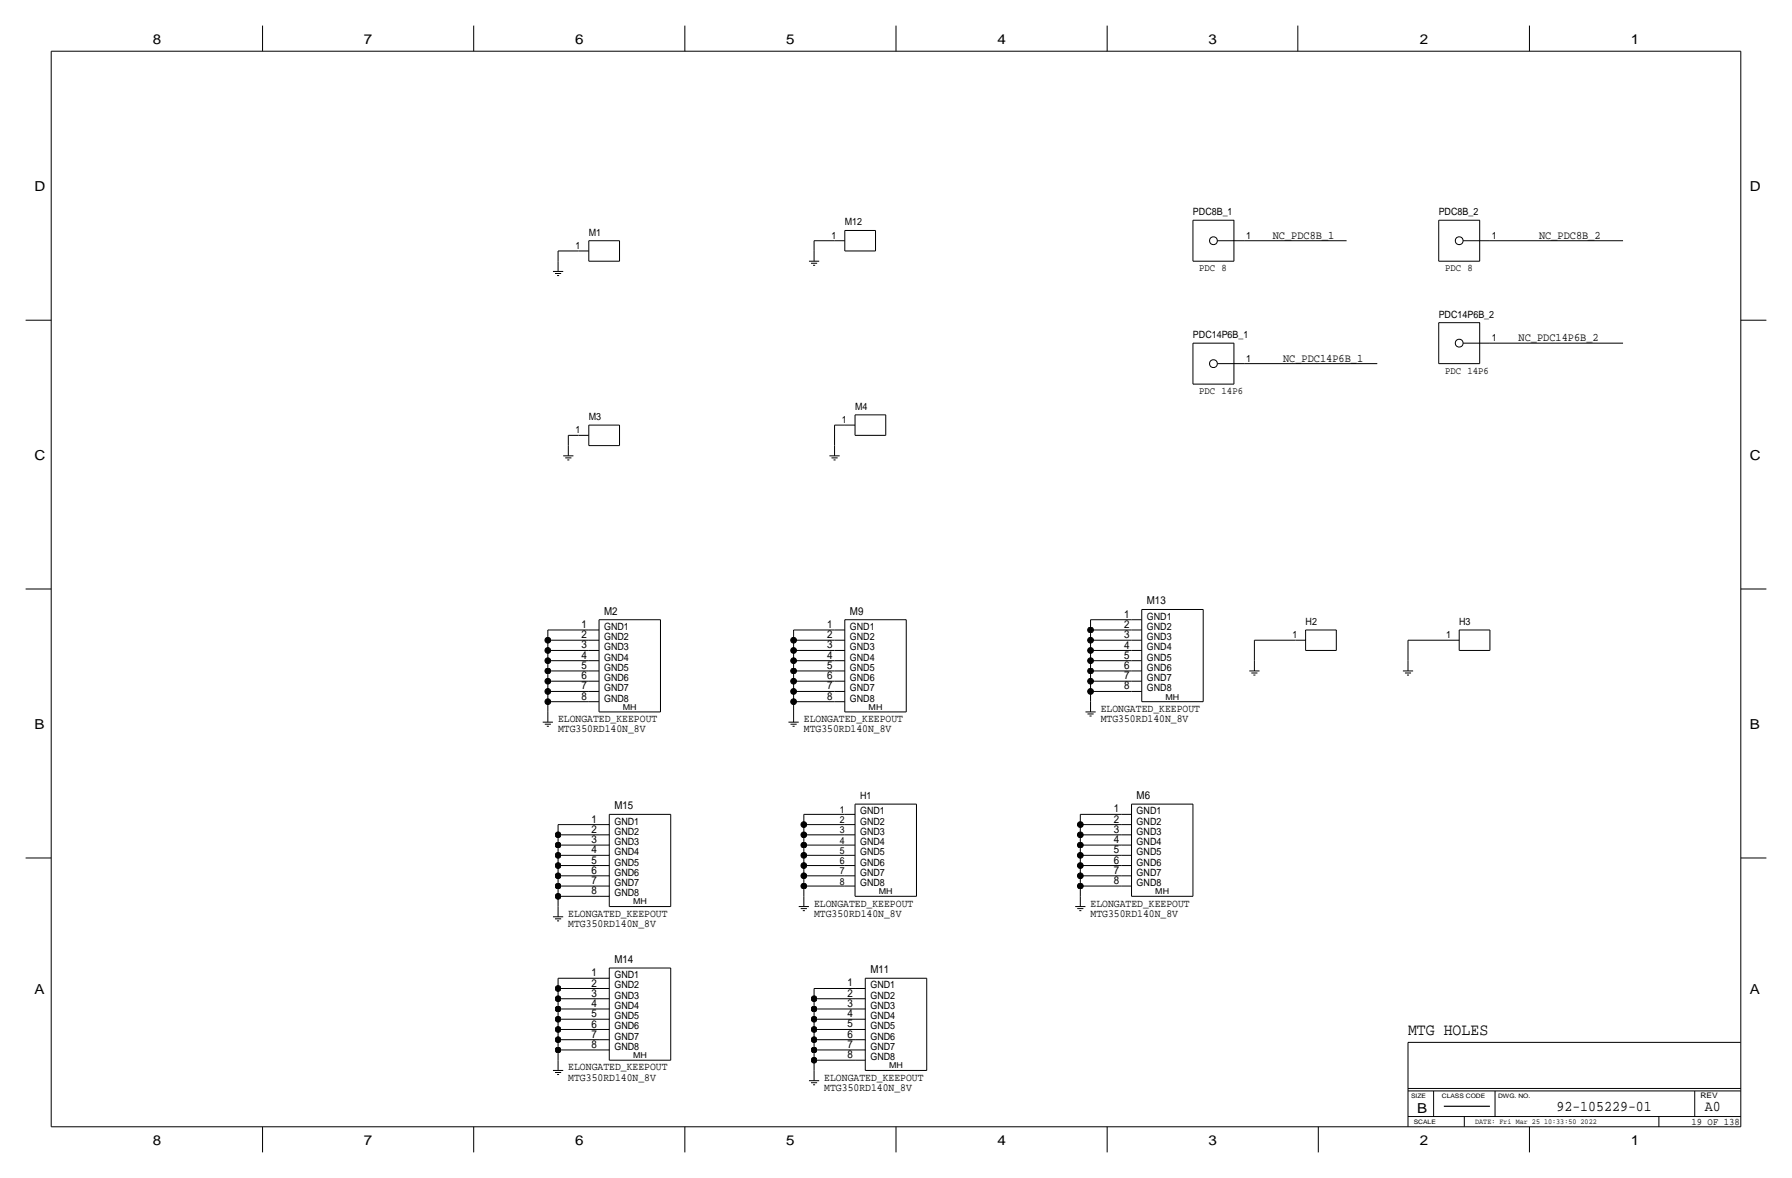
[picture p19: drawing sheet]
<svg xmlns="http://www.w3.org/2000/svg" width="444mm" height="292mm" viewBox="0 0 444 292" stroke-linecap="round" stroke-linejoin="round" font-family="sans-serif">
<defs><g id="words">
<text font-size="4.1" x="349.2" y="256.5">MTG HOLES</text>
<g font-size="3.7">
<text x="386.1" y="275.6">92-105229-01</text>
<text x="422.9" y="275.6">A0</text>
</g>
<g font-size="3.4">
<text x="37.9" y="10.8">8</text>
<text x="90.3" y="10.8">7</text>
<text x="142.6" y="10.8">6</text>
<text x="195" y="10.8">5</text>
<text x="247.4" y="10.8">4</text>
<text x="299.8" y="10.8">3</text>
<text x="352.2" y="10.8">2</text>
<text x="404.5" y="10.8">1</text>
<text x="8.6" y="47.3">D</text>
<text x="434" y="47.3">D</text>
<text x="8.6" y="114">C</text>
<text x="434" y="114">C</text>
<text x="8.6" y="180.7">B</text>
<text x="434" y="180.7">B</text>
<text x="8.6" y="246.4">A</text>
<text x="434" y="246.4">A</text>
<text x="351.5" y="275.9">B</text>
<text x="37.9" y="283.8">8</text>
<text x="90.3" y="283.8">7</text>
<text x="142.6" y="283.8">6</text>
<text x="195" y="283.8">5</text>
<text x="247.4" y="283.8">4</text>
<text x="299.8" y="283.8">3</text>
<text x="352.1" y="283.8">2</text>
<text x="404.5" y="283.8">1</text>
</g>
<g font-size="2.9">
<text x="315.7" y="59.2">NC_PDC8B_1</text>
<text x="381.8" y="59.2">NC_PDC8B_2</text>
<text x="318.3" y="89.7">NC_PDC14P6B_1</text>
<text x="376.7" y="84.6">NC_PDC14P6B_2</text>
</g>
<g font-size="2.7">
<text x="284.5" y="149.9">M13</text>
<text x="144.2" y="155.7">1</text>
<text x="149.9" y="152.4">M2</text>
<text x="205.2" y="155.7">1</text>
<text x="210.8" y="152.4">M9</text>
<text x="278.8" y="155.7">2</text>
<text x="278.8" y="153.2">1</text>
<text x="144.2" y="160.8">3</text>
<text x="144.2" y="158.2">2</text>
<text x="205.2" y="160.8">3</text>
<text x="205.2" y="158.2">2</text>
<text x="278.8" y="160.8">4</text>
<text x="278.8" y="158.3">3</text>
<text x="144.2" y="165.9">5</text>
<text x="144.2" y="163.3">4</text>
<text x="205.2" y="165.9">5</text>
<text x="205.2" y="163.3">4</text>
<text x="278.8" y="165.9">6</text>
<text x="278.8" y="163.3">5</text>
<text x="144.2" y="173.5">8</text>
<text x="144.2" y="170.9">7</text>
<text x="144.2" y="168.4">6</text>
<text x="205.2" y="173.5">8</text>
<text x="205.2" y="170.9">7</text>
<text x="205.2" y="168.4">6</text>
<text x="278.8" y="171">8</text>
<text x="278.8" y="168.4">7</text>
<text x="138.4" y="179.1">ELONGATED_KEEPOUT</text>
<text x="199.4" y="179.1">ELONGATED_KEEPOUT</text>
<text x="273" y="179.1">MTG350RD140N_8V</text>
<text x="273" y="176.5">ELONGATED_KEEPOUT</text>
<text x="138.4" y="181.6">MTG350RD140N_8V</text>
<text x="199.4" y="181.6">MTG350RD140N_8V</text>
<text x="152.4" y="200.7">M15</text>
<text x="276.3" y="204">2</text>
<text x="276.3" y="201.4">1</text>
<text x="281.9" y="198.1">M6</text>
<text x="146.7" y="209.1">3</text>
<text x="146.7" y="206.5">2</text>
<text x="146.7" y="204">1</text>
<text x="276.3" y="209.1">4</text>
<text x="276.3" y="206.5">3</text>
<text x="146.7" y="214.2">5</text>
<text x="146.7" y="211.6">4</text>
<text x="276.3" y="214.1">6</text>
<text x="276.3" y="211.6">5</text>
<text x="146.7" y="221.8">8</text>
<text x="146.7" y="219.2">7</text>
<text x="146.7" y="216.7">6</text>
<text x="276.3" y="219.2">8</text>
<text x="276.3" y="216.7">7</text>
<text x="141" y="227.3">ELONGATED_KEEPOUT</text>
<text x="201.9" y="224.8">ELONGATED_KEEPOUT</text>
<text x="201.9" y="227.3">MTG350RD140N_8V</text>
<text x="270.5" y="224.8">ELONGATED_KEEPOUT</text>
<text x="270.5" y="227.3">MTG350RD140N_8V</text>
<text x="141" y="229.9">MTG350RD140N_8V</text>
<text x="152.4" y="238.8">M14</text>
<text x="146.7" y="244.6">2</text>
<text x="146.7" y="242.1">1</text>
<text x="210.2" y="244.6">1</text>
<text x="215.9" y="241.3">M11</text>
<text x="146.7" y="249.7">4</text>
<text x="146.7" y="247.2">3</text>
<text x="210.2" y="249.7">3</text>
<text x="210.2" y="247.1">2</text>
<text x="146.7" y="257.3">7</text>
<text x="146.7" y="254.8">6</text>
<text x="146.7" y="252.3">5</text>
<text x="210.2" y="257.3">6</text>
<text x="210.2" y="254.8">5</text>
<text x="210.2" y="252.2">4</text>
<text x="146.7" y="259.9">8</text>
<text x="210.2" y="262.4">8</text>
<text x="210.2" y="259.8">7</text>
<text x="141" y="268">MTG350RD140N_8V</text>
<text x="141" y="265.4">ELONGATED_KEEPOUT</text>
<text x="204.5" y="268">ELONGATED_KEEPOUT</text>
<text x="204.5" y="270.5">MTG350RD140N_8V</text>
</g>
<g font-size="2.5">
<text x="295.9" y="53.3">PDC8B_1</text>
<text x="356.9" y="53.3">PDC8B_2</text>
<text x="146" y="58.4">M1</text>
<text x="206.3" y="59.2">1</text>
<text x="209.5" y="55.9">M12</text>
<text x="309.1" y="59.2">1</text>
<text x="370.1" y="59.2">1</text>
<text x="142.8" y="61.7">1</text>
<text x="297.5" y="67.3">PDC 8</text>
<text x="358.4" y="67.3">PDC 8</text>
<text x="295.9" y="83.8">PDC14P6B_1</text>
<text x="356.9" y="78.7">PDC14P6B_2</text>
<text x="309.1" y="89.7">1</text>
<text x="370.1" y="84.6">1</text>
<text x="358.4" y="92.7">PDC 14P6</text>
<text x="212.1" y="101.6">M4</text>
<text x="297.5" y="97.8">PDC 14P6</text>
<text x="142.8" y="107.4">1</text>
<text x="146" y="104.1">M3</text>
<text x="208.8" y="104.9">1</text>
<text x="284.5" y="153.7">GND1</text>
<text x="323.8" y="154.9">H2</text>
<text x="361.9" y="154.9">H3</text>
<text x="149.9" y="156.2">GND1</text>
<text x="149.9" y="158.8">GND2</text>
<text x="149.9" y="161.3">GND3</text>
<text x="210.8" y="156.2">GND1</text>
<text x="210.8" y="158.8">GND2</text>
<text x="210.8" y="161.3">GND3</text>
<text x="284.5" y="161.3">GND4</text>
<text x="284.5" y="156.2">GND2</text>
<text x="284.5" y="158.8">GND3</text>
<text x="320.6" y="158.2">1</text>
<text x="358.7" y="158.2">1</text>
<text x="149.9" y="163.8">GND4</text>
<text x="149.9" y="166.4">GND5</text>
<text x="210.8" y="163.8">GND4</text>
<text x="210.8" y="166.4">GND5</text>
<text x="284.5" y="163.8">GND5</text>
<text x="284.5" y="166.4">GND6</text>
<text x="149.9" y="168.9">GND6</text>
<text x="149.9" y="171.5">GND7</text>
<text x="149.9" y="174">GND8</text>
<text x="210.8" y="168.9">GND6</text>
<text x="210.8" y="171.5">GND7</text>
<text x="210.8" y="174">GND8</text>
<text x="284.5" y="168.9">GND7</text>
<text x="284.5" y="171.5">GND8</text>
<text x="213.4" y="198.1">H1</text>
<text x="213.4" y="201.9">GND1</text>
<text x="281.9" y="201.9">GND1</text>
<text x="152.4" y="204.5">GND1</text>
<text x="152.4" y="207">GND2</text>
<text x="152.4" y="209.6">GND3</text>
<text x="213.4" y="209.5">GND4</text>
<text x="213.4" y="204.5">GND2</text>
<text x="213.4" y="207">GND3</text>
<text x="281.9" y="209.5">GND4</text>
<text x="281.9" y="204.5">GND2</text>
<text x="281.9" y="207">GND3</text>
<text x="152.4" y="212.1">GND4</text>
<text x="152.4" y="214.6">GND5</text>
<text x="213.4" y="212.1">GND5</text>
<text x="213.4" y="214.6">GND6</text>
<text x="281.9" y="212.1">GND5</text>
<text x="281.9" y="214.6">GND6</text>
<text x="152.4" y="217.2">GND6</text>
<text x="152.4" y="219.7">GND7</text>
<text x="213.4" y="217.2">GND7</text>
<text x="213.4" y="219.7">GND8</text>
<text x="281.9" y="217.2">GND7</text>
<text x="281.9" y="219.7">GND8</text>
<text x="152.4" y="222.3">GND8</text>
<text x="152.4" y="242.6">GND1</text>
<text x="152.4" y="245.1">GND2</text>
<text x="215.9" y="245.1">GND1</text>
<text x="152.4" y="250.2">GND4</text>
<text x="152.4" y="247.7">GND3</text>
<text x="215.9" y="247.7">GND2</text>
<text x="215.9" y="250.2">GND3</text>
<text x="152.4" y="252.7">GND5</text>
<text x="152.4" y="255.3">GND6</text>
<text x="152.4" y="257.8">GND7</text>
<text x="215.9" y="252.7">GND4</text>
<text x="215.9" y="255.3">GND5</text>
<text x="215.9" y="257.8">GND6</text>
<text x="152.4" y="260.4">GND8</text>
<text x="215.9" y="260.4">GND7</text>
<text x="215.9" y="262.9">GND8</text>
<text x="419.6" y="278.9">19 OF 138</text>
</g>
<g font-size="2.4">
<text x="208.4" y="201.6">1</text>
<text x="208.4" y="209.2">4</text>
<text x="208.4" y="206.7">3</text>
<text x="208.4" y="204.1">2</text>
<text x="208.4" y="214.3">6</text>
<text x="208.4" y="211.7">5</text>
<text x="208.4" y="219.4">8</text>
<text x="208.4" y="216.8">7</text>
</g>
<g font-size="2">
<text x="289.1" y="173.5">MH</text>
<text x="154.5" y="176">MH</text>
<text x="215.4" y="176">MH</text>
<text x="218" y="221.7">MH</text>
<text x="286.6" y="221.7">MH</text>
<text x="157" y="224.3">MH</text>
<text x="157" y="262.4">MH</text>
<text x="220.5" y="264.9">MH</text>
</g>
<g font-size="1.9">
<text x="421.8" y="272.3">REV</text>
<text x="365.9" y="278.7">DATE: Fri Mar 25 10:33:50 2022</text>
</g>
<g font-size="1.5">
<text x="350" y="272.3">SIZE</text>
<text x="357.6" y="272.3">CLASS CODE</text>
<text x="371.6" y="272.3">DWG. NO.</text>
<text x="350.7" y="278.7">SCALE</text>
</g>
</g></defs>
<g fill="none" stroke="#000" stroke-width=".25">
<path d="M12.7 12.7h419.1zM12.7 12.7v266.7zM65.1 6.3v6.4zM117.5 6.3v6.4zM169.9 6.3v6.4zM222.2 6.3v6.4zM274.6 6.3v6.4zM321.9 6.3v6.4zM379.4 6.3v6.4zM431.8 12.7v266.7zM146 59.7h7.7zM146 59.7v5.1z"/>
<path d="M153.7 59.7v5.1zM201.9 59.7h5.1zM201.9 59.7v2.5zM207 59.7h2.5zM209.5 57.1h7.7zM209.5 57.2v5zM217.2 57.2v5zM295.9 54.6h10.2zM295.9 54.6v10.2zM302 59.7h4.1zM306.1 54.6v10.2zM306.1 59.7h2.5z"/>
<path d="M308.6 59.7h25.4zM356.9 54.6h10.2zM356.9 54.6v10.2zM362.9 59.7h4.2zM367 59.7h2.6zM367 54.6v10.2zM369.6 59.7h33zM6.3 79.4h6.4zM137.2 67.3h2.5zM137.7 67.8h1.5zM138.2 68.3h.5zM138.4 62.2h5.1z"/>
<path d="M138.4 62.2v2.6zM138.4 64.8v2.5zM143.5 62.2h2.5zM146 64.8h7.7zM200.7 64.8h2.5zM201.2 65.3h1.5zM201.7 65.8h.5zM201.9 62.2v2.6zM209.5 62.2h7.7zM295.9 64.8h10.2zM356.9 64.8h10.1zM431.8 79.4h6.3z"/>
<path d="M295.9 85.1h10.2zM295.9 95.2h10.2zM295.9 85.1v10.1zM302 90.2h4.1zM306.1 85.1v10.2zM306.1 90.2h2.5zM308.6 90.2h33zM356.9 80h10.2zM356.9 90.2h10.1zM356.9 80v10.2zM362.9 85.1h4.2zM367 85.1h2.6z"/>
<path d="M367 80v10.2zM369.6 85.1h33zM139.7 113h2.5zM140.2 113.5h1.5zM140.7 114h.5zM141 107.9h2.5zM141 107.9v2.6zM141 110.5v2.5zM143.5 107.9h2.5zM146 110.5h7.7zM146 105.4h7.7zM146 105.4v5.1z"/>
<path d="M153.7 105.4v5.1zM205.7 113h2.6zM206.2 113.5h1.6zM206.8 114h.5zM207 105.4v5.1zM207 110.5v2.5zM207 105.4h2.5zM209.5 105.4h2.6zM212.1 107.9h7.6zM212.1 102.9h7.6zM212.1 102.9v5zM219.7 102.9v5z"/>
<path d="M6.3 146h6.4zM135.9 156.2h10.1zM135.9 158.8v2.5zM135.9 158.7h10.2zM135.9 156.2v2.5zM146 156.2h2.6zM146 158.7h2.6zM148.6 153.7h15.2zM148.6 153.7v22.8zM163.8 153.7v22.8zM196.8 156.2h10.2zM196.8 158.8v2.5z"/>
<path d="M196.8 158.7h10.2zM196.8 156.2v2.5zM207 156.2h2.5zM207 158.7h2.5zM209.5 153.7h15.3zM209.5 153.7v22.8zM224.8 153.7v22.8zM270.5 158.7h10.2zM270.5 153.7h10.2zM270.5 158.8v2.5zM270.5 156.2v2.5zM270.5 153.7v2.5z"/>
<path d="M270.5 156.2h10.2zM280.7 153.7h2.5zM280.7 156.2h2.5zM280.7 158.7h2.5zM283.2 151.1h15.2zM283.2 151.1v22.9zM298.4 151.1v22.9zM311.1 158.7h10.2zM311.1 158.7v5.1zM321.3 158.7h2.5zM323.8 156.2h7.7zM323.8 156.2v5.1z"/>
<path d="M331.5 156.2v5.1zM349.2 158.7h10.2zM349.2 158.7v5.1zM359.4 158.7h2.5zM361.9 156.2h7.7zM361.9 156.2v5.1zM369.6 156.2v5.1zM431.8 146h6.3zM134.6 179.1h2.6zM135.1 179.6h1.6zM135.9 174h10.1zM135.9 171.4h10.1z"/>
<path d="M135.9 166.4h10.1zM135.9 163.8h10.1zM135.9 161.3h10.1zM135.9 171.5v2.5zM135.9 174v2.5zM135.9 168.9v2.5zM135.9 168.9h10.2zM135.9 166.4v2.5zM135.9 163.8v2.6zM135.9 161.3v2.5zM135.9 176.5v2.6zM146 163.8h2.6z"/>
<path d="M146 166.4h2.6zM146 168.9h2.6zM146 171.4h2.6zM146 174h2.6zM146 161.3h2.6zM148.6 176.5h15.2zM195.6 179.1h2.5zM196.1 179.6h1.5zM196.8 174h10.2zM196.8 171.4h10.2zM196.8 166.4h10.2zM196.8 163.8h10.2z"/>
<path d="M196.8 161.3h10.2zM196.8 171.5v2.5zM196.8 174v2.5zM196.8 168.9v2.5zM196.8 168.9h10.2zM196.8 166.4v2.5zM196.8 163.8v2.6zM196.8 161.3v2.5zM196.8 176.5v2.6zM207 163.8h2.5zM207 166.4h2.5zM207 168.9h2.5z"/>
<path d="M207 171.4h2.5zM207 174h2.5zM207 161.3h2.5zM209.5 176.5h15.3zM269.2 176.5h2.6zM269.7 177h1.6zM270.3 177.5h.5zM270.5 171.4h10.2zM270.5 168.9h10.2zM270.5 163.8h10.2zM270.5 161.3h10.2zM270.5 168.9v2.5z"/>
<path d="M270.5 171.4v2.6zM270.5 166.4v2.5zM270.5 166.4h10.2zM270.5 163.8v2.6zM270.5 161.3v2.5zM270.5 174v2.5zM280.7 161.3h2.5zM280.7 163.8h2.5zM280.7 166.4h2.5zM280.7 168.9h2.5zM280.7 171.4h2.5zM283.2 174h15.2z"/>
<path d="M309.9 166.4h2.5zM310.4 166.9h1.5zM310.9 167.4h.5zM311.1 163.8v2.6zM323.8 161.3h7.7zM348 166.4h2.5zM348.5 166.9h1.5zM349 167.4h.5zM349.2 163.8v2.6zM361.9 161.3h7.7zM135.6 180.1h.5zM196.6 180.1h.5z"/>
<path d="M212.1 199.4h15.2zM212.1 199.4v22.9zM227.3 199.4v22.8zM280.7 199.4h15.2zM280.7 199.4v22.9zM295.9 199.4v22.8zM6.3 212.8h6.4zM138.4 219.7v2.5zM138.4 217.2v2.5zM138.4 217.2h10.2zM138.4 214.6v2.6zM138.4 212.1v2.5z"/>
<path d="M138.4 209.5v2.6zM138.4 207v2.5zM138.4 207h10.2zM138.4 204.5v2.5zM138.4 219.7h10.2zM138.4 214.6h10.2zM138.4 212.1h10.2zM138.4 209.5h10.2zM138.4 204.5h10.2zM148.6 204.5h2.5zM148.6 212.1h2.5zM148.6 214.6h2.5z"/>
<path d="M148.6 217.2h2.5zM148.6 219.7h2.5zM148.6 207h2.5zM148.6 209.5h2.5zM151.1 201.9h15.3zM151.1 201.9v22.9zM166.4 201.9v22.9zM199.4 219.7h10.1zM199.4 217.2h10.1zM199.4 212.1h10.1zM199.4 209.5h10.1zM199.4 207h10.1z"/>
<path d="M199.4 201.9h10.1zM199.4 217.2v2.5zM199.4 219.7v2.6zM199.4 214.6v2.6zM199.4 214.6h10.2zM199.4 212.1v2.5zM199.4 209.5v2.6zM199.4 207v2.5zM199.4 204.5v2.5zM199.4 204.5h10.2zM199.4 201.9v2.6zM209.5 201.9h2.6z"/>
<path d="M209.5 209.5h2.6zM209.5 212.1h2.6zM209.5 214.6h2.6zM209.5 217.2h2.6zM209.5 219.7h2.6zM209.5 204.5h2.6zM209.5 207h2.6zM268 217.2v2.5zM268 219.7v2.6zM268 214.6v2.6zM268 214.6h10.1zM268 212.1v2.5z"/>
<path d="M268 209.5v2.6zM268 207v2.5zM268 204.5v2.5zM268 204.5h10.1zM268 201.9v2.6zM268 219.7h10.1zM268 217.2h10.1zM268 212.1h10.1zM268 209.5h10.1zM268 207h10.1zM268 201.9h10.1zM278.1 201.9h2.6z"/>
<path d="M278.1 209.5h2.6zM278.1 212.1h2.6zM278.1 214.6h2.6zM278.1 217.2h2.6zM278.1 219.7h2.6zM278.1 204.5h2.6zM278.1 207h2.6zM431.8 212.8h6.3zM137.2 227.3h2.5zM137.7 227.8h1.5zM138.2 228.3h.5zM138.4 222.2v2.6z"/>
<path d="M138.4 224.8v2.5zM138.4 222.2h10.2zM148.6 222.2h2.5zM151.1 224.8h15.3zM198.1 224.8h2.6zM198.6 225.3h1.6zM199.1 225.8h.5zM199.4 222.2v2.6zM212.1 222.2h15.2zM266.7 224.8h2.5zM267.2 225.3h1.5zM267.7 225.8h.5z"/>
<path d="M268 222.2v2.6zM280.7 222.2h15.2zM138.4 257.8v2.5zM138.4 255.3v2.5zM138.4 255.3h10.2zM138.4 252.7v2.6zM138.4 250.2v2.5zM138.4 247.6v2.6zM138.4 245.1v2.5zM138.4 245.1h10.2zM138.4 242.6v2.5zM138.4 257.8h10.2z"/>
<path d="M138.4 252.7h10.2zM138.4 250.2h10.2zM138.4 247.6h10.2zM138.4 242.6h10.2zM148.6 242.6h2.5zM148.6 250.2h2.5zM148.6 252.7h2.5zM148.6 255.3h2.5zM148.6 257.8h2.5zM148.6 245.1h2.5zM148.6 247.6h2.5zM151.1 240h15.3z"/>
<path d="M151.1 240v22.9zM166.4 240v22.9zM201.9 255.3h10.2zM201.9 252.7h10.2zM201.9 250.2h10.2zM201.9 245.1h10.2zM201.9 257.8v2.5zM201.9 257.8h10.2zM201.9 255.3v2.5zM201.9 252.7v2.6zM201.9 250.2v2.5zM201.9 247.6v2.6z"/>
<path d="M201.9 245.1v2.6zM201.9 247.6h10.2zM212.1 245.1h2.5zM212.1 252.7h2.5zM212.1 255.3h2.5zM212.1 257.8h2.5zM212.1 247.6h2.5zM212.1 250.2h2.5zM214.6 242.6h15.3zM214.6 242.6v22.8zM229.9 242.6v22.8zM349.2 258.5v20.9z"/>
<path d="M349.2 258.5h82.6zM12.7 279.4h419.1zM65.1 279.4v6.4zM117.5 279.4v6.4zM137.2 265.4h2.5zM137.7 265.9h1.5zM138.2 266.4h.5zM138.4 260.3v2.6zM138.4 262.9v2.5zM138.4 260.3h10.2zM148.6 260.3h2.5zM151.1 262.9h15.3z"/>
<path d="M169.9 279.4v6.4zM200.7 268h2.5zM201.2 268.5h1.5zM201.7 269h.5zM201.9 262.9h10.2zM201.9 260.3h10.2zM201.9 262.9v2.5zM201.9 260.3v2.6zM201.9 265.4v2.6zM212.1 260.3h2.5zM212.1 262.9h2.5zM214.6 265.4h15.3z"/>
<path d="M222.2 279.4v6.4zM274.6 279.4v6.4zM327 279.4v6.4zM349.2 269.9h82.6zM349.2 270.5h82.6zM349.2 276.9h82.6zM355.6 270.5v6.4zM363.2 276.9v2.5zM370.8 270.5v6.4zM379.4 279.4v6.4zM411.5 276.9v2.5zM420.4 270.5v6.4z"/>
<circle cx="301" cy="59.7" r=".97"/>
<circle cx="361.9" cy="59.7" r=".97"/>
<circle cx="301" cy="90.2" r=".97"/>
<circle cx="361.9" cy="85.1" r=".97"/>
</g>
<g fill="#000" stroke="#000" stroke-width=".25">
<circle cx="135.9" cy="158.7" r=".71"/>
<circle cx="196.9" cy="158.7" r=".71"/>
<circle cx="270.5" cy="158.7" r=".71"/>
<circle cx="270.5" cy="156.2" r=".71"/>
<circle cx="135.9" cy="161.3" r=".71"/>
<circle cx="135.9" cy="166.4" r=".71"/>
<circle cx="135.9" cy="174" r=".71"/>
<circle cx="135.9" cy="168.9" r=".71"/>
<circle cx="135.9" cy="171.4" r=".71"/>
<circle cx="135.9" cy="163.8" r=".71"/>
<circle cx="196.9" cy="168.9" r=".71"/>
<circle cx="196.9" cy="163.8" r=".71"/>
<circle cx="196.9" cy="174" r=".71"/>
<circle cx="196.9" cy="166.4" r=".71"/>
<circle cx="196.9" cy="171.4" r=".71"/>
<circle cx="196.9" cy="161.3" r=".71"/>
<circle cx="270.5" cy="161.3" r=".71"/>
<circle cx="270.5" cy="163.8" r=".71"/>
<circle cx="270.5" cy="168.9" r=".71"/>
<circle cx="270.5" cy="171.4" r=".71"/>
<circle cx="270.5" cy="166.4" r=".71"/>
<circle cx="138.4" cy="212.1" r=".71"/>
<circle cx="138.4" cy="209.5" r=".71"/>
<circle cx="138.4" cy="219.7" r=".71"/>
<circle cx="138.4" cy="214.6" r=".71"/>
<circle cx="138.4" cy="207" r=".71"/>
<circle cx="138.4" cy="217.2" r=".71"/>
<circle cx="199.4" cy="214.6" r=".71"/>
<circle cx="199.4" cy="209.5" r=".71"/>
<circle cx="199.4" cy="204.5" r=".71"/>
<circle cx="199.4" cy="217.2" r=".71"/>
<circle cx="199.4" cy="219.7" r=".71"/>
<circle cx="199.4" cy="212.1" r=".71"/>
<circle cx="199.4" cy="207" r=".71"/>
<circle cx="268" cy="214.6" r=".71"/>
<circle cx="268" cy="209.5" r=".71"/>
<circle cx="268" cy="217.2" r=".71"/>
<circle cx="268" cy="212.1" r=".71"/>
<circle cx="268" cy="219.7" r=".71"/>
<circle cx="268" cy="207" r=".71"/>
<circle cx="268" cy="204.5" r=".71"/>
<circle cx="138.4" cy="222.2" r=".71"/>
<circle cx="138.4" cy="257.8" r=".71"/>
<circle cx="138.4" cy="247.6" r=".71"/>
<circle cx="138.4" cy="252.7" r=".71"/>
<circle cx="138.4" cy="255.3" r=".71"/>
<circle cx="138.4" cy="245.1" r=".71"/>
<circle cx="138.4" cy="250.2" r=".71"/>
<circle cx="201.9" cy="257.8" r=".71"/>
<circle cx="201.9" cy="252.7" r=".71"/>
<circle cx="201.9" cy="247.6" r=".71"/>
<circle cx="201.9" cy="255.3" r=".71"/>
<circle cx="201.9" cy="250.2" r=".71"/>
<circle cx="138.4" cy="260.3" r=".71"/>
<circle cx="201.9" cy="262.9" r=".71"/>
<circle cx="201.9" cy="260.3" r=".71"/>
</g>
<path d="M358.1 274.3h11.5z" fill="none" stroke="#000" stroke-width=".3"/>
<use href="#words"/>
</svg>
